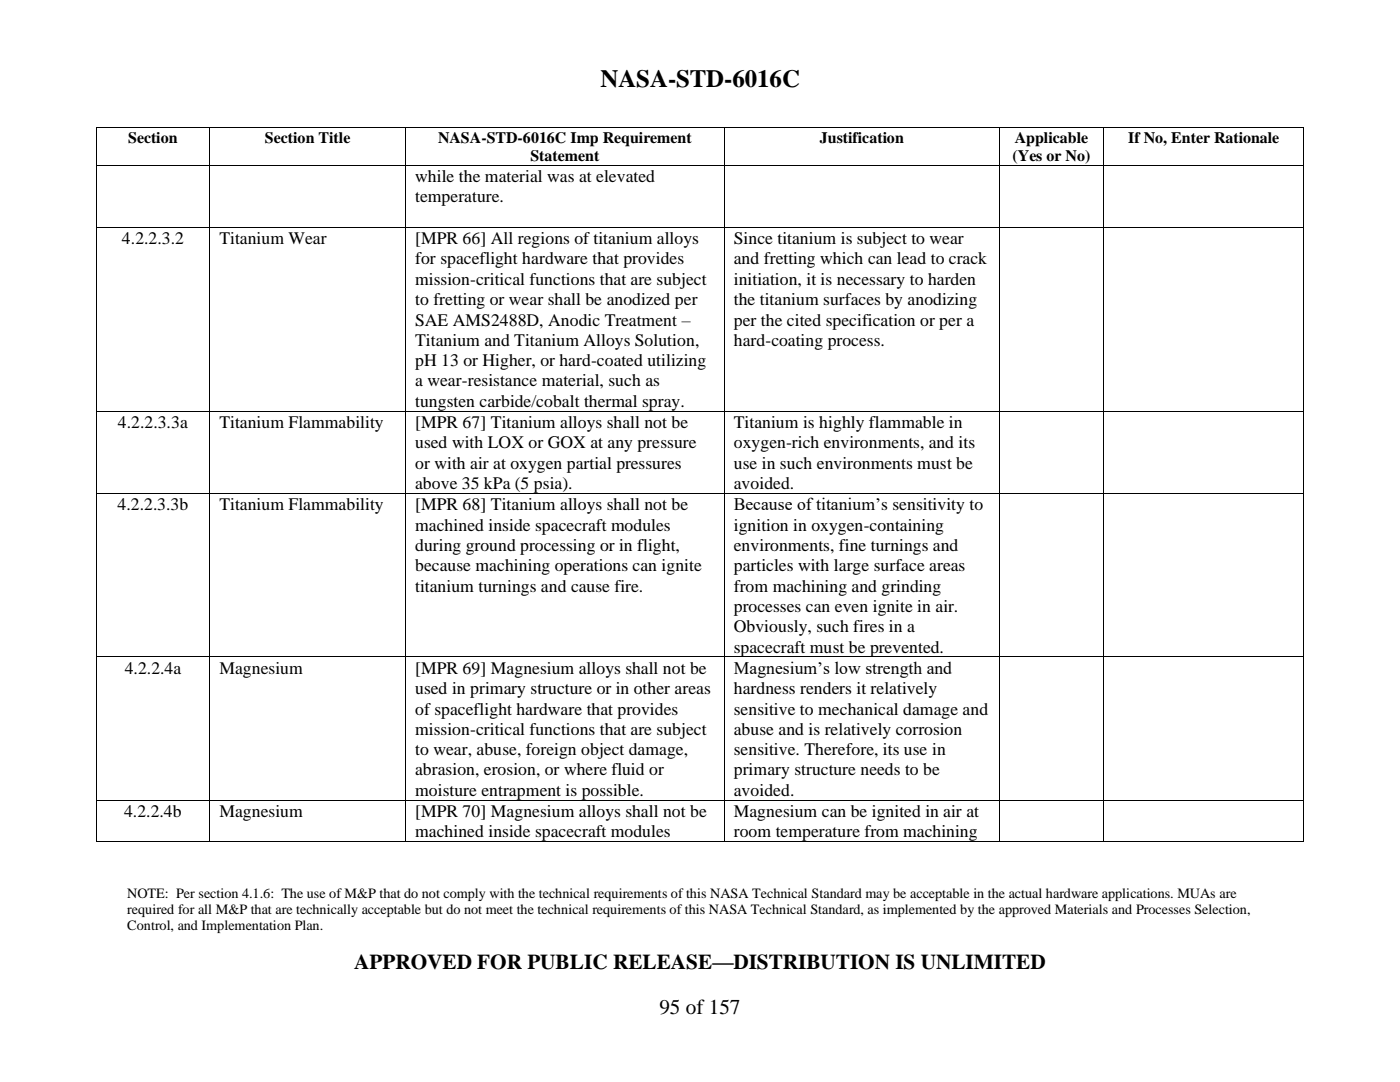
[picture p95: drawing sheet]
<svg xmlns="http://www.w3.org/2000/svg" width="279mm" height="216mm" viewBox="0 0 279 216" stroke-linecap="round" stroke-linejoin="round" font-family="sans-serif">
<defs><g id="words">
<text font-size="5" x="119.8" y="17.3">NASA-STD-6016C</text>
<g font-size="4.2">
<text x="70.7" y="193.4">APPROVED FOR PUBLIC RELEASE—DISTRIBUTION IS UNLIMITED</text>
<text x="131.6" y="202.3">95 of 157</text>
</g>
<g font-size="3.5">
<text x="82.9" y="36.4">while the material was at elevated</text>
<text x="82.9" y="40.4">temperature.</text>
<text x="24.3" y="48.7">4.2.2.3.2</text>
<text x="43.8" y="48.7">Titanium Wear</text>
<text x="82.9" y="48.7">[MPR 66] All regions of titanium alloys</text>
<text x="82.9" y="52.8">for spaceflight hardware that provides</text>
<text x="146.4" y="48.7">Since titanium is subject to wear</text>
<text x="146.4" y="52.8">and fretting which can lead to crack</text>
<text x="82.9" y="56.8">mission-critical functions that are subject</text>
<text x="146.4" y="56.8">initiation, it is necessary to harden</text>
<text x="82.9" y="60.9">to fretting or wear shall be anodized per</text>
<text x="82.9" y="65">SAE AMS2488D, Anodic Treatment –</text>
<text x="146.4" y="60.9">the titanium surfaces by anodizing</text>
<text x="146.4" y="65">per the cited specification or per a</text>
<text x="82.9" y="69">Titanium and Titanium Alloys Solution,</text>
<text x="146.4" y="69">hard-coating process.</text>
<text x="82.9" y="73">pH 13 or Higher, or hard-coated utilizing</text>
<text x="82.9" y="77.1">a wear-resistance material, such as</text>
<text x="82.9" y="81.2">tungsten carbide/cobalt thermal spray.</text>
<text x="23.5" y="85.4">4.2.2.3.3a</text>
<text x="43.8" y="85.4">Titanium Flammability</text>
<text x="82.9" y="85.4">[MPR 67] Titanium alloys shall not be</text>
<text x="82.9" y="89.5">used with LOX or GOX at any pressure</text>
<text x="146.4" y="85.4">Titanium is highly flammable in</text>
<text x="146.4" y="89.5">oxygen-rich environments, and its</text>
<text x="82.9" y="93.5">or with air at oxygen partial pressures</text>
<text x="146.4" y="93.5">use in such environments must be</text>
<text x="23.5" y="101.8">4.2.2.3.3b</text>
<text x="43.8" y="101.8">Titanium Flammability</text>
<text x="82.9" y="97.6">above 35 kPa (5 psia).</text>
<text x="82.9" y="101.8">[MPR 68] Titanium alloys shall not be</text>
<text x="146.4" y="97.6">avoided.</text>
<text x="146.4" y="101.8">Because of titanium’s sensitivity to</text>
<text x="82.9" y="105.9">machined inside spacecraft modules</text>
<text x="146.4" y="105.9">ignition in oxygen-containing</text>
<text x="82.9" y="109.9">during ground processing or in flight,</text>
<text x="82.9" y="114">because machining operations can ignite</text>
<text x="146.4" y="109.9">environments, fine turnings and</text>
<text x="146.4" y="114">particles with large surface areas</text>
<text x="82.9" y="118.1">titanium turnings and cause fire.</text>
<text x="146.4" y="118.1">from machining and grinding</text>
<text x="146.4" y="122.1">processes can even ignite in air.</text>
<text x="146.4" y="126.1">Obviously, such fires in a</text>
<text x="146.4" y="130.2">spacecraft must be prevented.</text>
<text x="24.9" y="134.4">4.2.2.4a</text>
<text x="43.8" y="134.4">Magnesium</text>
<text x="82.9" y="134.4">[MPR 69] Magnesium alloys shall not be</text>
<text x="146.4" y="134.4">Magnesium’s low strength and</text>
<text x="82.9" y="138.5">used in primary structure or in other areas</text>
<text x="82.9" y="142.6">of spaceflight hardware that provides</text>
<text x="146.4" y="138.5">hardness renders it relatively</text>
<text x="146.4" y="142.6">sensitive to mechanical damage and</text>
<text x="82.9" y="146.6">mission-critical functions that are subject</text>
<text x="146.4" y="146.6">abuse and is relatively corrosion</text>
<text x="82.9" y="150.7">to wear, abuse, foreign object damage,</text>
<text x="82.9" y="154.7">abrasion, erosion, or where fluid or</text>
<text x="146.4" y="150.7">sensitive. Therefore, its use in</text>
<text x="146.4" y="154.7">primary structure needs to be</text>
<text x="82.9" y="158.8">moisture entrapment is possible.</text>
<text x="146.4" y="158.8">avoided.</text>
<text x="24.8" y="163">4.2.2.4b</text>
<text x="43.8" y="163">Magnesium</text>
<text x="82.9" y="163">[MPR 70] Magnesium alloys shall not be</text>
<text x="82.9" y="167.1">machined inside spacecraft modules</text>
<text x="146.4" y="163">Magnesium can be ignited in air at</text>
<text x="146.4" y="167.1">room temperature from machining</text>
</g>
<g font-size="3.2">
<text x="25.6" y="28.5">Section</text>
<text x="52.9" y="28.5">Section Title</text>
<text x="87.4" y="28.5">NASA-STD-6016C Imp Requirement</text>
<text x="163.6" y="28.5">Justification</text>
<text x="202.5" y="28.5">Applicable</text>
<text x="225.2" y="28.5">If No, Enter Rationale</text>
<text x="105.9" y="32.2">Statement</text>
<text x="202.1" y="32.2">(Yes or No)</text>
</g>
<g font-size="2.8">
<text x="25.4" y="179.1">NOTE: Per section 4.1.6: The use of M&amp;P that do not comply with the technical requirements of this NASA Technical Standard may be acceptable in the actual hardware applications. MUAs are</text>
<text x="25.4" y="182.4">required for all M&amp;P that are technically acceptable but do not meet the technical requirements of this NASA Technical Standard, as implemented by the approved Materials and Processes Selection,</text>
<text x="25.4" y="185.6">Control, and Implementation Plan.</text>
</g>
</g></defs>
<g fill="#000">
<path d="M19.1 25.4h.2v.2h-.2z" fill-rule="evenodd"/>
<path d="M19.1 25.4h.2v.2h-.2z" fill-rule="evenodd"/>
<path d="M19.1 32.9h.2v.2h-.2z" fill-rule="evenodd"/>
<path d="M41.8 25.4h.2v.2h-.2z" fill-rule="evenodd"/>
<path d="M41.8 32.9h.2v.2h-.2z" fill-rule="evenodd"/>
<path d="M80.9 25.4h.2v.2h-.2z" fill-rule="evenodd"/>
<path d="M80.9 32.9h.2v.2h-.2z" fill-rule="evenodd"/>
<path d="M144.5 25.4h.1v.2h-.1z" fill-rule="evenodd"/>
<path d="M144.5 32.9h.1v.2h-.1z" fill-rule="evenodd"/>
<path d="M199.3 25.4h.2v.2h-.2z" fill-rule="evenodd"/>
<path d="M199.3 32.9h.2v.2h-.2z" fill-rule="evenodd"/>
<path d="M220.2 25.4h.2v.2h-.2z" fill-rule="evenodd"/>
<path d="M220.2 32.9h.2v.2h-.2z" fill-rule="evenodd"/>
<path d="M260.1 25.4h.2v.2h-.2z" fill-rule="evenodd"/>
<path d="M260.1 25.4h.2v.2h-.2z" fill-rule="evenodd"/>
<path d="M260.1 32.9h.2v.2h-.2z" fill-rule="evenodd"/>
<path d="M19.1 45.2h.2v.2h-.2z" fill-rule="evenodd"/>
<path d="M41.8 45.2h.2v.2h-.2z" fill-rule="evenodd"/>
<path d="M80.9 45.2h.2v.2h-.2z" fill-rule="evenodd"/>
<path d="M144.5 45.2h.1v.2h-.1z" fill-rule="evenodd"/>
<path d="M199.3 45.2h.2v.2h-.2z" fill-rule="evenodd"/>
<path d="M220.2 45.2h.2v.2h-.2z" fill-rule="evenodd"/>
<path d="M260.1 45.2h.2v.2h-.2z" fill-rule="evenodd"/>
<path d="M19.1 81.9h.2v.2h-.2z" fill-rule="evenodd"/>
<path d="M19.1 98.3h.2v.2h-.2z" fill-rule="evenodd"/>
<path d="M41.8 81.9h.2v.2h-.2z" fill-rule="evenodd"/>
<path d="M41.8 98.3h.2v.2h-.2z" fill-rule="evenodd"/>
<path d="M80.9 81.9h.2v.2h-.2z" fill-rule="evenodd"/>
<path d="M80.9 98.3h.2v.2h-.2z" fill-rule="evenodd"/>
<path d="M144.5 81.9h.1v.2h-.1z" fill-rule="evenodd"/>
<path d="M144.5 98.3h.1v.2h-.1z" fill-rule="evenodd"/>
<path d="M199.3 81.9h.2v.2h-.2z" fill-rule="evenodd"/>
<path d="M199.3 98.3h.2v.2h-.2z" fill-rule="evenodd"/>
<path d="M220.2 81.9h.2v.2h-.2z" fill-rule="evenodd"/>
<path d="M220.2 98.3h.2v.2h-.2z" fill-rule="evenodd"/>
<path d="M260.1 81.9h.2v.2h-.2z" fill-rule="evenodd"/>
<path d="M260.1 98.3h.2v.2h-.2z" fill-rule="evenodd"/>
<path d="M19.1 131h.2v.1h-.2z" fill-rule="evenodd"/>
<path d="M41.8 131h.2v.1h-.2z" fill-rule="evenodd"/>
<path d="M80.9 131h.2v.1h-.2z" fill-rule="evenodd"/>
<path d="M144.5 131h.1v.1h-.1z" fill-rule="evenodd"/>
<path d="M199.3 131h.2v.1h-.2z" fill-rule="evenodd"/>
<path d="M220.2 131h.2v.1h-.2z" fill-rule="evenodd"/>
<path d="M260.1 131h.2v.1h-.2z" fill-rule="evenodd"/>
<path d="M19.1 159.5h.2v.2h-.2z" fill-rule="evenodd"/>
<path d="M41.8 159.5h.2v.2h-.2z" fill-rule="evenodd"/>
<path d="M80.9 159.5h.2v.2h-.2z" fill-rule="evenodd"/>
<path d="M144.5 159.5h.1v.2h-.1z" fill-rule="evenodd"/>
<path d="M199.3 159.5h.2v.2h-.2z" fill-rule="evenodd"/>
<path d="M220.2 159.5h.2v.2h-.2z" fill-rule="evenodd"/>
<path d="M260.1 159.5h.2v.2h-.2z" fill-rule="evenodd"/>
<path d="M19.1 167.8h.2v.2h-.2z" fill-rule="evenodd"/>
<path d="M19.1 167.8h.2v.2h-.2z" fill-rule="evenodd"/>
<path d="M41.8 167.8h.2v.2h-.2z" fill-rule="evenodd"/>
<path d="M80.9 167.8h.2v.2h-.2z" fill-rule="evenodd"/>
<path d="M144.5 167.8h.1v.2h-.1z" fill-rule="evenodd"/>
<path d="M199.3 167.8h.2v.2h-.2z" fill-rule="evenodd"/>
<path d="M220.2 167.8h.2v.2h-.2z" fill-rule="evenodd"/>
<path d="M260.1 167.8h.2v.2h-.2z" fill-rule="evenodd"/>
<path d="M260.1 167.8h.2v.2h-.2z" fill-rule="evenodd"/>
</g>
<g fill="none" stroke="#000" stroke-width=".2">
<path d="M19.2 25.6v7.3M19.2 33.1v12.1M19.3 25.5h22.5M19.3 33h22.5M41.9 25.6v7.3M41.9 33.1v12.1M42 25.5h38.9M42 33h38.9M81 25.6v7.3M81 33.1v12.1M81.1 25.5h63.4M81.1 33h63.4"/>
<path d="M144.5 25.6v7.3M144.5 33.1v12.1M144.6 25.5h54.7M144.6 33h54.7M199.4 25.6v7.3M199.4 33.1v12.1M199.5 25.5h20.7M199.5 33h20.7M220.3 25.6v7.3M220.3 33.1v12.1M220.4 25.5h39.7M220.4 33h39.7"/>
<path d="M260.2 25.6v7.3M260.2 33.1v12.1M19.2 45.4v36.5M19.3 45.3h22.5M41.9 45.4v36.5M42 45.3h38.9M81 45.4v36.5M81.1 45.3h63.4M144.5 45.4v36.5M144.6 45.3h54.7M199.4 45.4v36.5M199.5 45.3h20.7"/>
<path d="M220.3 45.4v36.5M220.4 45.3h39.7M260.2 45.4v36.5M19.2 82.1v16.2M19.2 98.5v32.5M19.3 82h22.5M19.3 98.4h22.5M41.9 82.1v16.2M41.9 98.5v32.5M42 82h38.9M42 98.4h38.9M81 82.1v16.2"/>
<path d="M81 98.5v32.5M81.1 82h63.4M81.1 98.4h63.4M144.5 82.1v16.2M144.5 98.5v32.5M144.6 82h54.7M144.6 98.4h54.7M199.4 82.1v16.2M199.4 98.5v32.5M199.5 82h20.7M199.5 98.4h20.7M220.3 82.1v16.2"/>
<path d="M220.3 98.5v32.5M220.4 82h39.7M220.4 98.4h39.7M260.2 82.1v16.2M260.2 98.5v32.5M19.2 131.1v28.4M19.3 131h22.5M41.9 131.1v28.4M42 131h38.9M81 131.1v28.4M81.1 131h63.4M144.5 131.1v28.4"/>
<path d="M144.6 131h54.7M199.4 131.1v28.4M199.5 131h20.7M220.3 131.1v28.4M220.4 131h39.7M260.2 131.1v28.4M19.2 159.7v8.1M19.3 159.6h22.5M41.9 159.7v8.1M42 159.6h38.9M81 159.7v8.1M81.1 159.6h63.4"/>
<path d="M144.5 159.7v8.1M144.6 159.6h54.7M199.4 159.7v8.1M199.5 159.6h20.7M220.3 159.7v8.1M220.4 159.6h39.7M260.2 159.7v8.1M19.3 167.9h22.5M42 167.9h38.9M81.1 167.9h63.4M144.6 167.9h54.7M199.5 167.9h20.7"/>
<path d="M220.4 167.9h39.7"/>
</g>
<use href="#words"/>
</svg>
